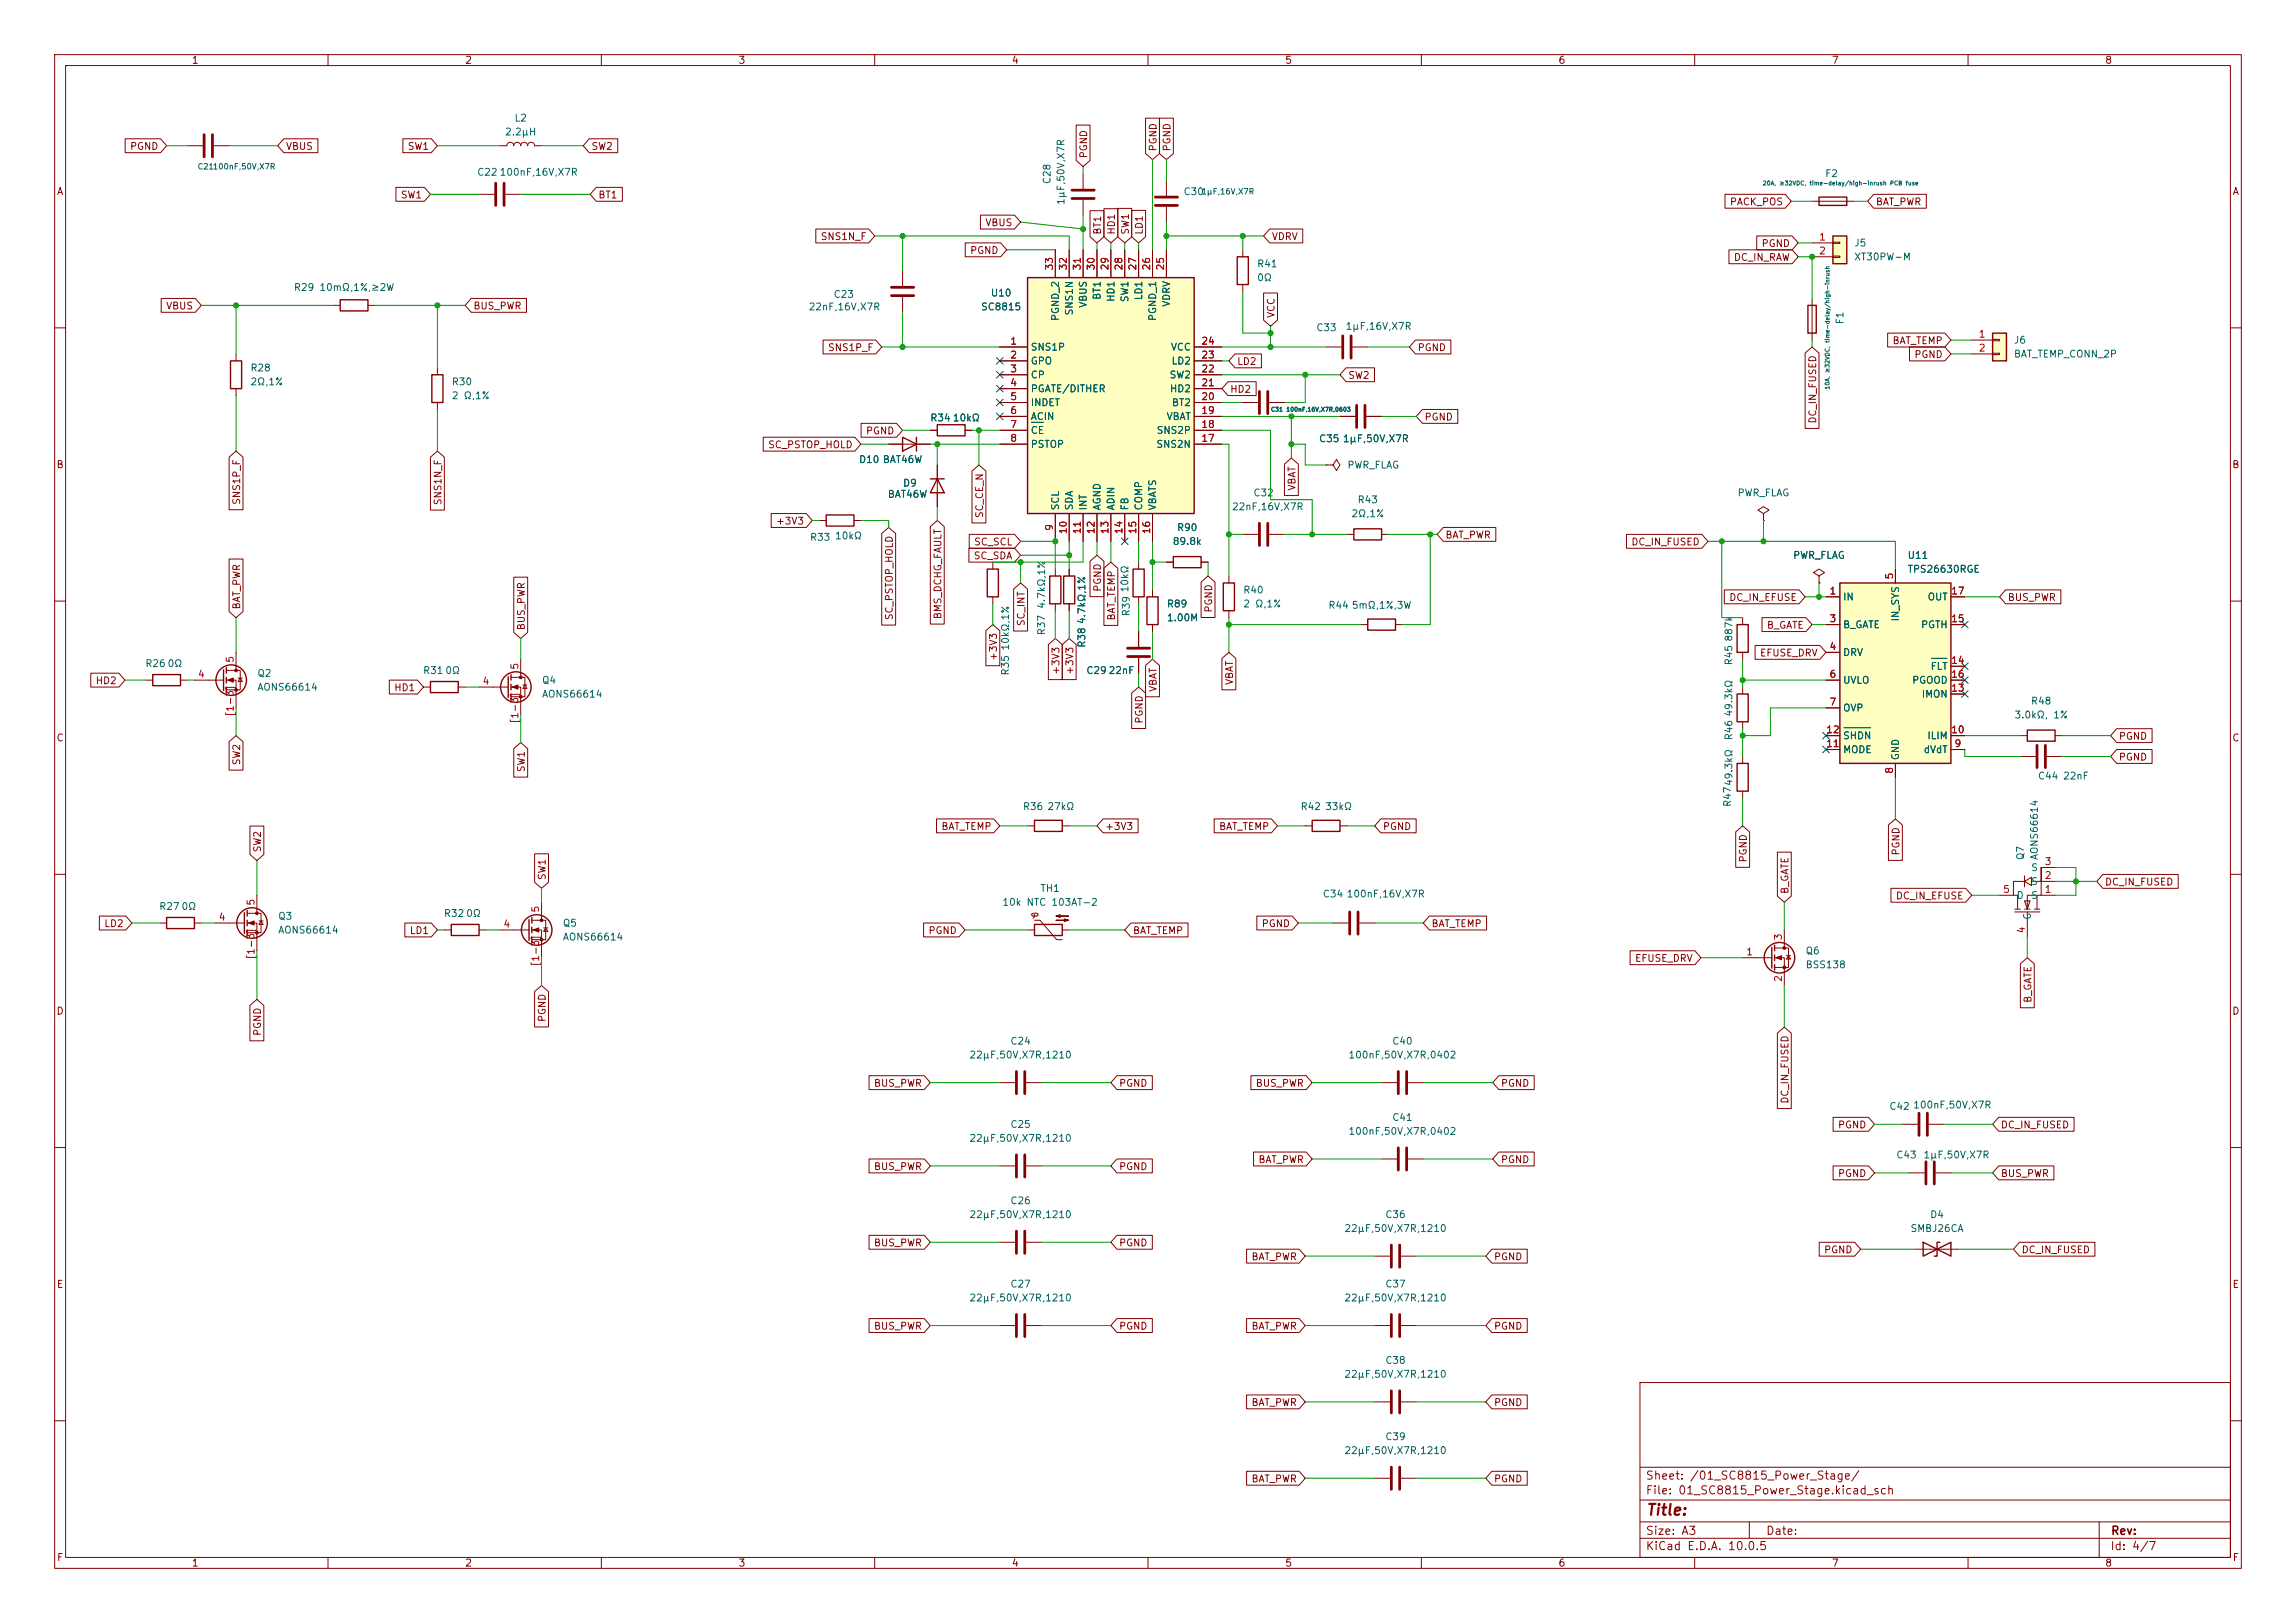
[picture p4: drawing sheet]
<svg xmlns="http://www.w3.org/2000/svg" width="420mm" height="297mm" viewBox="0 0 420 297" stroke-linecap="round" stroke-linejoin="round" font-family="sans-serif">
<defs><g id="words">
<text font-size="2" fill="#840000" x="301" y="277.8">Title:</text>
<g font-size="1.5" fill="#840000">
<text x="300.9" y="273.8">File: 01_SC8815_Power_Stage.kicad_sch</text>
<text x="300.9" y="271.1">Sheet: /01_SC8815_Power_Stage/</text>
<text x="300.9" y="281.2">Size: A3</text>
<text x="322.9" y="281.2">Date:</text>
<text x="386" y="281.2">Rev:</text>
<text x="300.9" y="284">KiCad E.D.A. 10.0.5</text>
<text x="385.9" y="284">Id: 4/7</text>
</g>
<g font-size="1.3" fill="#840000">
<text x="35" y="12">1</text>
<text x="85" y="12">2</text>
<text x="135" y="12">3</text>
<text x="185" y="12">4</text>
<text x="235" y="12">5</text>
<text x="285" y="12">6</text>
<text x="335" y="12">7</text>
<text x="385" y="12">8</text>
<text x="23.7" y="27.7">PGND</text>
<text x="52.2" y="27.7">VBUS</text>
<text x="74.5" y="27.7">SW1</text>
<text x="108.1" y="27.7">SW2</text>
<text x="199.2" y="29.1" transform="rotate(-90 199.2 29.1)">PGND</text>
<text x="211.9" y="27.8" transform="rotate(-90 211.9 27.8)">PGND</text>
<text x="214.4" y="27.8" transform="rotate(-90 214.4 27.8)">PGND</text>
<text x="10.3" y="36">A</text>
<text x="408.3" y="36">A</text>
<text x="73.2" y="36.6">SW1</text>
<text x="109.4" y="36.6">BT1</text>
<text x="180.1" y="41.7">VBUS</text>
<text x="316.3" y="37.9">PACK_POS</text>
<text x="343" y="37.9">BAT_PWR</text>
<text x="150" y="44.2">SNS1N_F</text>
<text x="177.4" y="46.8">PGND</text>
<text x="201.7" y="43" transform="rotate(-90 201.7 43)">BT1</text>
<text x="204.3" y="43" transform="rotate(-90 204.3 43)">HD1</text>
<text x="206.8" y="43" transform="rotate(-90 206.8 43)">SW1</text>
<text x="209.3" y="43" transform="rotate(-90 209.3 43)">LD1</text>
<text x="232.5" y="44.2">VDRV</text>
<text x="322.1" y="45.5">PGND</text>
<text x="317.1" y="48">DC_IN_RAW</text>
<text x="30.3" y="56.9">VBUS</text>
<text x="86.5" y="56.9">BUS_PWR</text>
<text x="233.5" y="58.3" transform="rotate(-90 233.5 58.3)">VCC</text>
<text x="151.3" y="64.6">SNS1P_F</text>
<text x="259.2" y="64.6">PGND</text>
<text x="346.1" y="63.3">BAT_TEMP</text>
<text x="350.1" y="65.8">PGND</text>
<text x="226.2" y="67.1">LD2</text>
<text x="246.5" y="69.6">SW2</text>
<text x="224.9" y="72.2">HD2</text>
<text x="260.5" y="77.3">PGND</text>
<text x="332.5" y="77.6" transform="rotate(-90 332.5 77.6)">DC_IN_FUSED</text>
<text x="140.4" y="82.3">SC_PSTOP_HOLD</text>
<text x="158.3" y="79.8">PGND</text>
<text x="10.2" y="86">B</text>
<text x="237.3" y="89.9" transform="rotate(-90 237.3 89.9)">VBAT</text>
<text x="408.2" y="86">B</text>
<text x="44.2" y="92.5" transform="rotate(-90 44.2 92.5)">SNS1P_F</text>
<text x="81.1" y="92.6" transform="rotate(-90 81.1 92.6)">SNS1N_F</text>
<text x="180.1" y="94.9" transform="rotate(-90 180.1 94.9)">SC_CE_N</text>
<text x="141.9" y="96.3">+3V3</text>
<text x="178.1" y="100.1">SC_SCL</text>
<text x="264.3" y="98.8">BAT_PWR</text>
<text x="298.3" y="100.1">DC_IN_FUSED</text>
<text x="178" y="102.7">SC_SDA</text>
<text x="44.2" y="111.6" transform="rotate(-90 44.2 111.6)">BAT_PWR</text>
<text x="163.6" y="113.6" transform="rotate(-90 163.6 113.6)">SC_PSTOP_HOLD</text>
<text x="172.5" y="113.4" transform="rotate(-90 172.5 113.4)">BMS_DCHG_FAULT</text>
<text x="201.7" y="108.4" transform="rotate(-90 201.7 108.4)">PGND</text>
<text x="204.3" y="113.7" transform="rotate(-90 204.3 113.7)">BAT_TEMP</text>
<text x="222" y="112.2" transform="rotate(-90 222 112.2)">PGND</text>
<text x="316.2" y="110.3">DC_IN_EFUSE</text>
<text x="367.2" y="110.3">BUS_PWR</text>
<text x="96.3" y="115.4" transform="rotate(-90 96.3 115.4)">BUS_PWR</text>
<text x="187.7" y="114.7" transform="rotate(-90 187.7 114.7)">SC_INT</text>
<text x="323.1" y="115.4">B_GATE</text>
<text x="17.4" y="125.5">HD2</text>
<text x="182.7" y="121" transform="rotate(-90 182.7 121)">+3V3</text>
<text x="194.1" y="123.6" transform="rotate(-90 194.1 123.6)">+3V3</text>
<text x="196.6" y="123.6" transform="rotate(-90 196.6 123.6)">+3V3</text>
<text x="225.8" y="125.5" transform="rotate(-90 225.8 125.5)">VBAT</text>
<text x="321.8" y="120.4">EFUSE_DRV</text>
<text x="72" y="126.8">HD1</text>
<text x="211.9" y="126.7" transform="rotate(-90 211.9 126.7)">VBAT</text>
<text x="10.2" y="136">C</text>
<text x="209.3" y="132.5" transform="rotate(-90 209.3 132.5)">PGND</text>
<text x="387.5" y="135.7">PGND</text>
<text x="408.2" y="136">C</text>
<text x="44.2" y="140.1" transform="rotate(-90 44.2 140.1)">SW2</text>
<text x="96.3" y="141.4" transform="rotate(-90 96.3 141.4)">SW1</text>
<text x="387.5" y="139.5">PGND</text>
<text x="172.1" y="152.2">BAT_TEMP</text>
<text x="202.1" y="152.2">+3V3</text>
<text x="222.9" y="152.2">BAT_TEMP</text>
<text x="252.9" y="152.2">PGND</text>
<text x="48" y="156.1" transform="rotate(-90 48 156.1)">SW2</text>
<text x="100.1" y="161.2" transform="rotate(-90 100.1 161.2)">SW1</text>
<text x="319.8" y="157.9" transform="rotate(-90 319.8 157.9)">PGND</text>
<text x="347.8" y="156.7" transform="rotate(-90 347.8 156.7)">PGND</text>
<text x="327.4" y="163.7" transform="rotate(-90 327.4 163.7)">B_GATE</text>
<text x="346.7" y="164.9">DC_IN_EFUSE</text>
<text x="384.9" y="162.3">DC_IN_FUSED</text>
<text x="19" y="170">LD2</text>
<text x="74.8" y="171.2">LD1</text>
<text x="169.7" y="171.2">PGND</text>
<text x="207.1" y="171.2">BAT_TEMP</text>
<text x="230.7" y="170">PGND</text>
<text x="261.8" y="170">BAT_TEMP</text>
<text x="299" y="176.3">EFUSE_DRV</text>
<text x="10.2" y="186">D</text>
<text x="371.9" y="183.6" transform="rotate(-90 371.9 183.6)">B_GATE</text>
<text x="408.2" y="186">D</text>
<text x="48" y="189.7" transform="rotate(-90 48 189.7)">PGND</text>
<text x="100.1" y="187.1" transform="rotate(-90 100.1 187.1)">PGND</text>
<text x="159.8" y="199.2">BUS_PWR</text>
<text x="204.6" y="199.2">PGND</text>
<text x="229.6" y="199.2">BUS_PWR</text>
<text x="274.5" y="199.2">PGND</text>
<text x="327.4" y="202.1" transform="rotate(-90 327.4 202.1)">DC_IN_FUSED</text>
<text x="336.1" y="206.8">PGND</text>
<text x="365.9" y="206.8">DC_IN_FUSED</text>
<text x="159.8" y="214.4">BUS_PWR</text>
<text x="204.6" y="214.4">PGND</text>
<text x="230.1" y="213.1">BAT_PWR</text>
<text x="274.5" y="213.1">PGND</text>
<text x="336.1" y="215.7">PGND</text>
<text x="365.9" y="215.7">BUS_PWR</text>
<text x="159.8" y="228.4">BUS_PWR</text>
<text x="204.6" y="228.4">PGND</text>
<text x="228.8" y="230.9">BAT_PWR</text>
<text x="273.2" y="230.9">PGND</text>
<text x="333.6" y="229.7">PGND</text>
<text x="369.7" y="229.7">DC_IN_FUSED</text>
<text x="10.3" y="236">E</text>
<text x="408.3" y="236">E</text>
<text x="159.8" y="243.6">BUS_PWR</text>
<text x="204.6" y="243.6">PGND</text>
<text x="228.8" y="243.6">BAT_PWR</text>
<text x="273.2" y="243.6">PGND</text>
<text x="228.8" y="257.6">BAT_PWR</text>
<text x="273.2" y="257.6">PGND</text>
<text x="228.8" y="271.6">BAT_PWR</text>
<text x="273.2" y="271.6">PGND</text>
<text x="10.3" y="286">F</text>
<text x="35" y="287">1</text>
<text x="85" y="287">2</text>
<text x="135" y="287">3</text>
<text x="185" y="287">4</text>
<text x="235" y="287">5</text>
<text x="285" y="287">6</text>
<text x="335" y="287">7</text>
<text x="385" y="287">8</text>
<text x="408.3" y="286">F</text>
</g>
<g font-size="1.3" fill="#006464">
<text x="94" y="22.6">L2</text>
<text x="92.3" y="25.1">2.2µH</text>
<text x="87.2" y="32.5">C22100nF,16V,X7R</text>
<text x="192.5" y="33.8" transform="rotate(-90 192.5 33.8)">C28</text>
<text x="333.8" y="32.7">F2</text>
<text x="195" y="37.6" transform="rotate(-90 195 37.6)">1µF,50V,X7R</text>
<text x="216.4" y="36">C30</text>
<text x="339.1" y="45.4">J5</text>
<text x="339.1" y="48">XT30PW-M</text>
<text x="53.7" y="53.5">R29</text>
<text x="58.3" y="53.5">10mΩ,1%,≥2W</text>
<text x="229.9" y="49.2">R41</text>
<text x="229.9" y="51.8">0Ω</text>
<text x="147.8" y="57.1">22nF,16V,X7R</text>
<text x="152.4" y="54.8">C23</text>
<text x="179.3" y="57.1">SC8815</text>
<text x="181.1" y="54.6">U10</text>
<text x="194" y="58.9" transform="rotate(-90 194 58.9)">PGND_2</text>
<text x="196.5" y="57.8" transform="rotate(-90 196.5 57.8)">SNS1N</text>
<text x="199.1" y="56.4" transform="rotate(-90 199.1 56.4)">VBUS</text>
<text x="201.6" y="55" transform="rotate(-90 201.6 55)">BT1</text>
<text x="204.2" y="55.3" transform="rotate(-90 204.2 55.3)">HD1</text>
<text x="206.7" y="55.4" transform="rotate(-90 206.7 55.4)">SW1</text>
<text x="209.2" y="55" transform="rotate(-90 209.2 55)">LD1</text>
<text x="211.8" y="58.9" transform="rotate(-90 211.8 58.9)">PGND_1</text>
<text x="214.3" y="56.3" transform="rotate(-90 214.3 56.3)">VDRV</text>
<text x="337.5" y="59.5" transform="rotate(-90 337.5 59.5)">F1</text>
<text x="188.4" y="64.5">SNS1P</text>
<text x="214.1" y="64.5">VCC</text>
<text x="240.7" y="60.9">C33</text>
<text x="246" y="60.7">1µF,16V,X7R</text>
<text x="368.3" y="63.2">J6</text>
<text x="368.3" y="65.7">BAT_TEMP_CONN_2P</text>
<text x="45.7" y="68.3">R28</text>
<text x="45.7" y="70.8">2Ω,1%</text>
<text x="82.5" y="70.8">R30</text>
<text x="188.4" y="67">GPO</text>
<text x="188.4" y="69.5">CP</text>
<text x="213.8" y="69.5">SW2</text>
<text x="214.2" y="67">LD2</text>
<text x="82.5" y="73.4">2 Ω,1%</text>
<text x="170.1" y="77.4">R34</text>
<text x="174.2" y="77.4">10kΩ</text>
<text x="188.4" y="72.1">PGATE/DITHER</text>
<text x="188.4" y="74.6">INDET</text>
<text x="188.4" y="77.2">ACIN</text>
<text x="213.3" y="77.2">VBAT</text>
<text x="213.9" y="72.1">HD2</text>
<text x="214.3" y="74.6">BT2</text>
<text x="188.4" y="79.7">CE</text>
<text x="188.4" y="82.2">PSTOP</text>
<text x="211.4" y="82.2">SNS2N</text>
<text x="211.5" y="79.7">SNS2P</text>
<text x="241.2" y="81.2">C35</text>
<text x="245.5" y="81.2">1µF,50V,X7R</text>
<text x="157" y="85">D10 BAT46W</text>
<text x="165.1" y="89.4">D9</text>
<text x="246.4" y="86.1">PWR_FLAG</text>
<text x="162.3" y="91.4">BAT46W</text>
<text x="194" y="93.5" transform="rotate(-90 194 93.5)">SCL</text>
<text x="196.5" y="93.5" transform="rotate(-90 196.5 93.5)">SDA</text>
<text x="199.1" y="93.5" transform="rotate(-90 199.1 93.5)">INT</text>
<text x="201.6" y="93.5" transform="rotate(-90 201.6 93.5)">AGND</text>
<text x="204.2" y="93.5" transform="rotate(-90 204.2 93.5)">ADIN</text>
<text x="206.7" y="93.5" transform="rotate(-90 206.7 93.5)">FB</text>
<text x="209.2" y="93.5" transform="rotate(-90 209.2 93.5)">COMP</text>
<text x="211.8" y="93.5" transform="rotate(-90 211.8 93.5)">VBATS</text>
<text x="225.2" y="93.7">22nF,16V,X7R</text>
<text x="229.2" y="91.1">C32</text>
<text x="247.1" y="94.9">2Ω,1%</text>
<text x="248.2" y="92.4">R43</text>
<text x="317.7" y="91.1">PWR_FLAG</text>
<text x="148.1" y="99.3">R33</text>
<text x="152.6" y="99">10kΩ</text>
<text x="214.4" y="100">89.8k</text>
<text x="215.2" y="97.5">R90</text>
<text x="327.9" y="102.6">PWR_FLAG</text>
<text x="348.8" y="102.6">U11</text>
<text x="348.8" y="105.1">TPS26630RGE</text>
<text x="191.5" y="111.5" transform="rotate(-90 191.5 111.5)">4.7kΩ,1%</text>
<text x="206.7" y="108.5" transform="rotate(-90 206.7 108.5)">10kΩ</text>
<text x="207" y="112.9" transform="rotate(-90 207 112.9)">R39</text>
<text x="213.3" y="111.5">R89</text>
<text x="213.3" y="114">1.00M</text>
<text x="227.3" y="108.9">R40</text>
<text x="227.3" y="111.5">2 Ω,1%</text>
<text x="242.9" y="111.7">R44</text>
<text x="247.2" y="111.7">5mΩ,1%,3W</text>
<text x="337" y="110.2">IN</text>
<text x="347.7" y="113.8" transform="rotate(-90 347.7 113.8)">IN_SYS</text>
<text x="352.5" y="110.2">OUT</text>
<text x="184.9" y="119.1" transform="rotate(-90 184.9 119.1)">10kΩ,1%</text>
<text x="191.5" y="116.3" transform="rotate(-90 191.5 116.3)">R37</text>
<text x="198.8" y="118.6" transform="rotate(-90 198.8 118.6)">R38</text>
<text x="198.8" y="114.3" transform="rotate(-90 198.8 114.3)">4.7kΩ,1%</text>
<text x="317.2" y="117.5" transform="rotate(-90 317.2 117.5)">887k</text>
<text x="337" y="115.3">B_GATE</text>
<text x="351.3" y="115.3">PGTH</text>
<text x="26.5" y="122.4">R260Ω</text>
<text x="47" y="124.2">Q2</text>
<text x="77.3" y="123.6">R310Ω</text>
<text x="99" y="125.4">Q4</text>
<text x="184.9" y="123.7" transform="rotate(-90 184.9 123.7)">R35</text>
<text x="198.6" y="123.6">C2922nF</text>
<text x="317.2" y="121.9" transform="rotate(-90 317.2 121.9)">R45</text>
<text x="337" y="120.3">DRV</text>
<text x="337" y="125.4">UVLO</text>
<text x="349.7" y="125.4">PGOOD</text>
<text x="353.1" y="122.9">FLT</text>
<text x="47" y="126.7">AONS66614</text>
<text x="99" y="128">AONS66614</text>
<text x="317.2" y="131.2" transform="rotate(-90 317.2 131.2)">49.3kΩ</text>
<text x="337" y="130.5">OVP</text>
<text x="351.4" y="128">IMON</text>
<text x="368.4" y="131.8">3.0kΩ, 1%</text>
<text x="371.4" y="129.2">R48</text>
<text x="317.2" y="135.6" transform="rotate(-90 317.2 135.6)">R46</text>
<text x="337" y="135.6">SHDN</text>
<text x="352.4" y="135.6">ILIM</text>
<text x="337" y="138.1">MODE</text>
<text x="347.7" y="139.2" transform="rotate(-90 347.7 139.2)">GND</text>
<text x="351.8" y="138.1">dVdT</text>
<text x="372.7" y="142.9">C44</text>
<text x="377.3" y="142.9">22nF</text>
<text x="187" y="148.5">R36</text>
<text x="191.5" y="148.5">27kΩ</text>
<text x="237.8" y="148.5">R42</text>
<text x="242.3" y="148.5">33kΩ</text>
<text x="316.9" y="147.8" transform="rotate(-90 316.9 147.8)">R4749.3kΩ</text>
<text x="370.5" y="157.5" transform="rotate(-90 370.5 157.5)">Q7</text>
<text x="371.4" y="159.7">S</text>
<text x="373.1" y="157.5" transform="rotate(-90 373.1 157.5)">AONS66614</text>
<text x="29" y="166.8">R270Ω</text>
<text x="183.3" y="166.1">10k NTC 103AT-2</text>
<text x="190.2" y="163.5">TH1</text>
<text x="241.9" y="164.5">C34</text>
<text x="246.2" y="164.5">100nF,16V,X7R</text>
<text x="368.8" y="164.8">D</text>
<text x="371.4" y="164.8">S</text>
<text x="371.4" y="162.3">S</text>
<text x="50.8" y="168.6">Q3</text>
<text x="50.8" y="171.1">AONS66614</text>
<text x="81.1" y="168.1">R320Ω</text>
<text x="102.9" y="169.9">Q5</text>
<text x="102.9" y="172.4">AONS66614</text>
<text x="371.8" y="168.4" transform="rotate(-90 371.8 168.4)">G</text>
<text x="330.2" y="175">Q6</text>
<text x="330.2" y="177.5">BSS138</text>
<text x="184.7" y="191.5">C24</text>
<text x="254.6" y="191.5">C40</text>
<text x="177.2" y="194">22µF,50V,X7R,1210</text>
<text x="246.6" y="194">100nF,50V,X7R,0402</text>
<text x="345.5" y="203.4">C42</text>
<text x="349.9" y="203.1">100nF,50V,X7R</text>
<text x="177.2" y="209.2">22µF,50V,X7R,1210</text>
<text x="184.7" y="206.7">C25</text>
<text x="246.6" y="208">100nF,50V,X7R,0402</text>
<text x="254.6" y="205.4">C41</text>
<text x="346.8" y="212.3">C43</text>
<text x="351.7" y="212.3">1µF,50V,X7R</text>
<text x="184.7" y="220.7">C26</text>
<text x="177.2" y="223.2">22µF,50V,X7R,1210</text>
<text x="245.8" y="225.8">22µF,50V,X7R,1210</text>
<text x="253.3" y="223.2">C36</text>
<text x="349.4" y="225.8">SMBJ26CA</text>
<text x="353" y="223.2">D4</text>
<text x="177.2" y="238.5">22µF,50V,X7R,1210</text>
<text x="184.7" y="235.9">C27</text>
<text x="245.8" y="238.5">22µF,50V,X7R,1210</text>
<text x="253.3" y="235.9">C37</text>
<text x="253.3" y="249.9">C38</text>
<text x="245.8" y="252.4">22µF,50V,X7R,1210</text>
<text x="253.3" y="263.9">C39</text>
<text x="245.8" y="266.4">22µF,50V,X7R,1210</text>
</g>
<g font-size="1.3" fill="#a90000">
<text x="332.6" y="44.3">1</text>
<text x="332.6" y="46.9">2</text>
<text x="192.9" y="49.6" transform="rotate(-90 192.9 49.6)">33</text>
<text x="195.4" y="49.6" transform="rotate(-90 195.4 49.6)">32</text>
<text x="198" y="49.6" transform="rotate(-90 198 49.6)">31</text>
<text x="200.5" y="49.6" transform="rotate(-90 200.5 49.6)">30</text>
<text x="203.1" y="49.6" transform="rotate(-90 203.1 49.6)">29</text>
<text x="205.6" y="49.6" transform="rotate(-90 205.6 49.6)">28</text>
<text x="208.1" y="49.6" transform="rotate(-90 208.1 49.6)">27</text>
<text x="210.7" y="49.6" transform="rotate(-90 210.7 49.6)">26</text>
<text x="213.2" y="49.6" transform="rotate(-90 213.2 49.6)">25</text>
<text x="184.7" y="63.4">1</text>
<text x="184.7" y="65.9">2</text>
<text x="219.6" y="65.9">23</text>
<text x="219.6" y="63.4">24</text>
<text x="361.9" y="62.1">1</text>
<text x="361.9" y="64.6">2</text>
<text x="184.7" y="68.4">3</text>
<text x="184.7" y="71">4</text>
<text x="219.6" y="71">21</text>
<text x="219.6" y="68.4">22</text>
<text x="184.7" y="73.5">5</text>
<text x="184.7" y="76.1">6</text>
<text x="219.6" y="76.1">19</text>
<text x="219.6" y="73.5">20</text>
<text x="184.7" y="78.6">7</text>
<text x="184.7" y="81.1">8</text>
<text x="219.6" y="81.1">17</text>
<text x="219.6" y="78.6">18</text>
<text x="192.9" y="97.3" transform="rotate(-90 192.9 97.3)">9</text>
<text x="195.4" y="97.9" transform="rotate(-90 195.4 97.9)">10</text>
<text x="198" y="97.9" transform="rotate(-90 198 97.9)">11</text>
<text x="200.5" y="97.9" transform="rotate(-90 200.5 97.9)">12</text>
<text x="203.1" y="97.9" transform="rotate(-90 203.1 97.9)">13</text>
<text x="205.6" y="97.9" transform="rotate(-90 205.6 97.9)">14</text>
<text x="208.1" y="97.9" transform="rotate(-90 208.1 97.9)">15</text>
<text x="210.7" y="97.9" transform="rotate(-90 210.7 97.9)">16</text>
<text x="346.6" y="106.1" transform="rotate(-90 346.6 106.1)">5</text>
<text x="334.5" y="109.1">1</text>
<text x="356.8" y="109.1">17</text>
<text x="334.5" y="114.2">3</text>
<text x="334.5" y="119.2">4</text>
<text x="356.8" y="114.2">15</text>
<text x="36.1" y="124.3">4</text>
<text x="43" y="121.4" transform="rotate(-90 43 121.4)">5</text>
<text x="88.2" y="125.6">4</text>
<text x="95.1" y="122.7" transform="rotate(-90 95.1 122.7)">5</text>
<text x="334.5" y="124.3">6</text>
<text x="356.8" y="121.8">14</text>
<text x="356.8" y="124.3">16</text>
<text x="43" y="131.2" transform="rotate(-90 43 131.2)">[1-3]</text>
<text x="334.5" y="129.4">7</text>
<text x="356.8" y="126.9">13</text>
<text x="95.1" y="132.5" transform="rotate(-90 95.1 132.5)">[1-3]</text>
<text x="333.9" y="137">11</text>
<text x="333.9" y="134.5">12</text>
<text x="356.8" y="134.5">10</text>
<text x="357.4" y="137">9</text>
<text x="346.6" y="141.7" transform="rotate(-90 346.6 141.7)">8</text>
<text x="373.9" y="161.2">2</text>
<text x="373.9" y="158.6">3</text>
<text x="46.9" y="165.8" transform="rotate(-90 46.9 165.8)">5</text>
<text x="98.9" y="167.1" transform="rotate(-90 98.9 167.1)">5</text>
<text x="366.3" y="163.7">5</text>
<text x="373.9" y="163.7">1</text>
<text x="39.9" y="168.8">4</text>
<text x="92" y="170">4</text>
<text x="326.3" y="172.2" transform="rotate(-90 326.3 172.2)">3</text>
<text x="370.7" y="170.9" transform="rotate(-90 370.7 170.9)">4</text>
<text x="46.9" y="175.7" transform="rotate(-90 46.9 175.7)">[1-3]</text>
<text x="98.9" y="177" transform="rotate(-90 98.9 177)">[1-3]</text>
<text x="319.3" y="175.1">1</text>
<text x="326.3" y="179.8" transform="rotate(-90 326.3 179.8)">2</text>
</g>
<g font-size="1" fill="#006464">
<text x="36.1" y="31.2">C21100nF,50V,X7R</text>
<text x="219.7" y="35.8">1µF,16V,X7R</text>
</g>
<g font-size=".8" fill="#006464">
<text x="322.4" y="34.1">20A, ≥32VDC, time-delay/high-inrush PCB fuse</text>
<text x="334.8" y="71.4" transform="rotate(-90 334.8 71.4)">10A, ≥32VDC, time-delay/high-inrush</text>
<text x="232.4" y="75.5">C31</text>
<text x="235.2" y="75.5">100nF,16V,X7R,0603</text>
</g>
</g></defs>
<g fill="none" stroke="#840000" stroke-width=".18">
<path d="M10 10h400v277h-400zM12 12h396v273h-396zM60 10v2M110 10v2M160 10v2M210 10v2M260 10v2M310 10v2M360 10v2M10 60h2M408 60h2M10 110h2"/>
<path d="M408 110h2M10 160h2M408 160h2M10 210h2M408 210h2M300 253h108v32h-108zM10 260h2M300 278.5h108M300 274.5h108M300 268.5h108M320 278.5v3M384 278.5v6.5"/>
<path d="M408 260h2M60 285v2M110 285v2M160 285v2M210 285v2M260 285v2M300 281.5h108M310 285v2M360 285v2"/>
</g>
<path d="M188 50.8h30.4v43.2h-30.4z" fill="#ffffc2"/>
<g fill="none" stroke="#840000" stroke-width=".25">
<path d="M188 50.8h30.4v43.2h-30.4zM226.3 47h2v5.1h-2zM171.4 77.7h5.1v2.1h-5.1zM151.1 94.2h5.1v2.1h-5.1zM165.1 80l2.5 1.3-2.5 1.3zM167.6 80v2.6M170.2 87.6h2.5M171.4 87.6l1.3 2.6h-2.5zM247.6 96.8h5.1v2h-5.1zM180.6 104.1h2v5.1h-2zM192 105.4h2.1v5.1h-2.1zM194.6 105.4h2v5.1h-2z"/>
<path d="M207.3 104.1h2v5.1h-2zM214.6 101.9h5.1v2h-5.1zM223.8 106.7h2v5.1h-2zM317.8 114.3h2v5.1h-2zM27.9 123.4h5.1v2.1h-5.1zM40.9 122.6v3.8M41.4 122.2v1M41.4 124v1M41.4 125.7v1M78.7 124.7h5.1v2h-5.1zM93 123.8v3.8M93.5 123.4v1.1"/>
<path d="M93.5 125.2v1M93.5 127v1M317.8 139.7h2v5.1h-2zM317.8 127h2v5.1h-2zM189.2 150.1h5.1v2h-5.1zM240 150.1h5.1v2h-5.1zM30.5 167.9h5.1v2h-5.1zM44.7 167v3.8M45.2 166.6v1M45.2 168.4v1M45.2 170.2v1M82.5 169.2h5.1v2h-5.1z"/>
<path d="M96.8 168.3v3.8M97.3 167.9v1M97.3 169.7v1M97.3 171.5v1M189.2 169.2h5.1v2h-5.1zM324.1 173.4v3.8M324.6 173v1M324.6 174.8v1M324.6 176.5v1M351.8 227.3v2.6l5.1-2.6v2.6zM354.8 227.3h-.5v2.6h-.5"/>
<circle cx="42.3" cy="124.5" r="2.79"/>
<circle cx="94.4" cy="125.7" r="2.79"/>
<circle cx="46.1" cy="168.9" r="2.79"/>
<circle cx="98.2" cy="170.2" r="2.79"/>
<circle cx="325.5" cy="175.3" r="2.79"/>
</g>
<g fill="none" stroke="#840000" stroke-width=".18">
<path d="M198.1 31.8v2.7M198.1 36.6v2.8M213.4 33v2.8M213.4 37.8v2.8M165.1 49.5v2.8M165.1 54.4v2.8M193 45.7v5.1M195.6 45.7v5.1M198.1 45.7v5.1M200.7 45.7v5.1M203.2 45.7v5.1M205.7 45.7v5.1"/>
<path d="M208.3 45.7v5.1M210.8 45.7v5.1M213.4 45.7v5.1M227.3 45.7v1.3M227.3 52.1v1.2M170.2 78.7h1.2M176.5 78.7h1.3M182.9 63.5h5.1M182.9 66h5.1M182.9 68.6h5.1M182.9 71.1h5.1M182.9 73.7h5.1"/>
<path d="M182.9 76.2h5.1M182.9 78.7h5.1M218.4 63.5h5.1M218.4 66h5.1M218.4 68.6h5.1M218.4 71.1h5.1M218.4 73.7h5.1M218.4 76.2h5.1M218.4 78.7h5.1M227.3 73.7h2.8M232.2 73.7h2.7M242.6 63.5h2.8"/>
<path d="M245.1 76.2h2.8M247.4 63.5h2.8M249.9 76.2h2.8M149.9 95.3h1.2M156.2 95.3h1.3M162.6 81.3h7.6M171.4 85.1v7.6M182.9 81.3h5.1M193 94v5.1M195.6 94v5.1M198.1 94v5.1M200.7 94v5.1"/>
<path d="M203.2 94v5.1M205.7 94v5.1M208.3 94v5.1M210.8 94v5.1M218.4 81.3h5.1M242.6 85.1h1.2l.7-1 .6 1-.6 1-.7-1M242.6 85.1h.1M246.4 97.8h1.2M252.7 97.8h1.3M43.2 119.4v3.3M181.6 102.9v1.2M181.6 109.2v1.3"/>
<path d="M193 104.1v1.3M193 110.5v1.3M195.6 104.1v1.3M195.6 110.5v1.3M208.3 102.9v1.2M208.3 109.2v1.3M208.3 115.6v2.8M213.4 102.9h1.2M219.7 102.9h1.3M224.8 105.4v1.3M224.8 111.8v1.2M318.8 113v1.3"/>
<path d="M318.8 119.4v1.3M332.7 105.4l1.1-.6-1.1-.7-1 .7 1 .6v1.3M332.7 106.7h.1M26.7 124.5h1.2M33 124.5h1.3M35.6 124.5h5.3M41.4 122.7h2.5v3.5h-2.5M41.4 124.5h1.8v5M43.6 124.1h.7M43.9 124.1l.4 .6h-.7zM77.5 125.7h1.2M83.8 125.7h1.3"/>
<path d="M87.6 125.7h5.4M93.5 124h2.5v3.5h-2.5M93.5 125.7h1.7v5.1M95.2 120.7v3.3M95.6 125.3h.8M96 125.3l.4 .7h-.8zM208.3 120.4v2.8M318.8 125.7v1.3M318.8 132.1v1.3M318.8 138.4v1.3M369.6 138.4h2.8M374.4 138.4h2.8"/>
<path d="M188 151.1h1.2M194.3 151.1h1.3M238.8 151.1h1.2M245.1 151.1h1.3M318.8 144.8v1.3M29.2 168.9h1.3M35.6 168.9h1.2M39.4 168.9h5.3M45.2 167.1h2.6v3.6h-2.6M45.2 168.9h1.8v5.1M47 163.8v3.3M47.4 168.5h.7"/>
<path d="M47.8 168.5l.3 .7h-.7zM81.3 170.2h1.2M87.6 170.2h1.3M91.4 170.2h5.4M97.3 168.4h2.5v3.6h-2.5M97.3 170.2h1.8v5.1M99.1 165.1v3.3M99.4 169.8h.8M99.8 169.8l.4 .6h-.8zM188 170.2h1.2M189.2 168.4h1l3.1 3.6h1M189.4 167l.4 .2v.3l-.1 .1h-.8l-.2-.2 .1-.2h.3l.1 .2v.4l-.2 .2"/>
<path d="M194.3 170.2h1.3M318.8 175.3h5.3M324.6 173.5h2.6v3.5h-2.6M324.6 175.3h1.8v5M326.4 170.2v3.3M326.8 174.9h.7M327.2 174.9l.3 .6h-.7zM182.9 198.1h2.8M187.7 198.1h2.8M182.9 213.4h2.8M187.7 213.4h2.8M349.2 214.6h2.8"/>
<path d="M354.1 214.6h2.8M350.5 228.6h7.6"/>
</g>
<path d="M188.7 77.3h2.2" fill="none" stroke="#006464" stroke-width=".18"/>
<g fill="none" stroke="#840000" stroke-width=".51">
<path d="M196.1 34.8h4.1M196.1 36.3h4.1M211.3 36.1h4.1M211.3 37.6h4.1M163.1 54.1h4M163.1 52.6h4M230.4 71.6v4.1M231.9 71.6v4.1M245.6 61.5v4M247.1 61.5v4M248.2 74.2v4M249.7 74.2v4"/>
<path d="M206.2 118.6h4.1M206.2 120.1h4.1M372.6 136.4v4.1M374.1 136.4v4.1M185.9 196.1v4.1M187.5 196.1v4.1M185.9 211.3v4.1M187.5 211.3v4.1M352.3 212.6v4.1M353.8 212.6v4.1"/>
</g>
<g fill="#840000" stroke="#840000" stroke-width=".18">
<path d="M97.5 170.2l1.1-.4v.8z"/>
<path d="M193.2 167.6l.7-.2v.5l-.7-.3h2.3z"/>
<path d="M193.2 168.4h2.3l-.8 .3v-.6l.8 .3z"/>
<path d="M324.9 175.3l1-.4v.7z"/>
<path d="M45.5 168.9l1-.4v.8z"/>
<path d="M41.7 124.5l1-.4v.7z"/>
<path d="M93.7 125.7l1-.4v.8z"/>
<circle cx="99.1" cy="168.4" r=".25"/>
<circle cx="99.1" cy="172" r=".25"/>
<circle cx="326.4" cy="173.5" r=".25"/>
<circle cx="326.4" cy="177" r=".25"/>
<circle cx="47" cy="167.1" r=".25"/>
<circle cx="47" cy="170.7" r=".25"/>
<circle cx="43.2" cy="122.7" r=".25"/>
<circle cx="43.2" cy="126.2" r=".25"/>
<circle cx="95.2" cy="124" r=".25"/>
<circle cx="95.2" cy="127.5" r=".25"/>
</g>
<path d="M336.5 106.7h20.4v33h-20.4z" fill="#ffffc2"/>
<path d="M62.2 54.9h5.1v2h-5.1zM209.8 109.2h2v5.1h-2zM336.5 106.7h20.4v33h-20.4z" fill="none" stroke="#840000" stroke-width=".25"/>
<g fill="none" stroke="#840000" stroke-width=".18">
<path d="M61 55.9h1.2M67.3 55.9h1.3M210.8 108v1.2M210.8 114.3v1.3M334 109.2h2.5M334 114.3h2.5M334 119.4h2.5M346.7 104.1v2.6M356.9 109.2h2.5M356.9 114.3h2.5M334 124.5h2.5M334 129.5h2.5"/>
<path d="M334 137.2h2.5M334 134.6h2.5M346.7 139.7v2.5M356.9 124.5h2.5M356.9 137.2h2.5M356.9 134.6h2.5M356.9 127h2.5M356.9 121.9h2.5"/>
</g>
<path d="M337.3 133.2h4.9M353.3 120.5h2.8" fill="none" stroke="#006464" stroke-width=".18"/>
<g fill="#ffffc2">
<path d="M370.3 164.8h1l-.5 1.6z"/>
<path d="M370.3 161.3l1.3-.8v1.5z"/>
</g>
<g fill="none" stroke="#840000" stroke-width=".18">
<path d="M34.3 26.7h2.8M39.1 26.7h2.8M80 67.3v1.3M80 73.7v1.2M322.6 94l1-.7-1-.6-1 .6 1 .7v1.3M322.6 95.3h.1M369.6 134.6h1.2M375.9 134.6h1.3M373.4 158.8h2.5M243.8 168.9h2.8M248.7 168.9h2.8M365.8 163.8h2.5"/>
<path d="M368.5 166.9h4.6M368.5 166.4h1.1M370.3 161.3h-2v2.5h.8v2.6M370.3 164.8h1l-.5 1.6zM370.3 161.3l1.3-.8v1.5zM370.3 160.3v2M370.3 166.4h1M370.8 166.9v4.6M371.6 161.3h1.8v-2.5v5h-2.6v2.6M372.1 166.4h1M372.6 163.8v2.6M373.4 163.8h2.5"/>
<path d="M373.4 161.3h2.5M252.7 198.1h2.8M257.6 198.1h2.7M252.7 212.1h2.8M257.6 212.1h2.7M251.5 229.9h2.8M256.3 229.9h2.8M182.9 242.6h2.8M187.7 242.6h2.8M251.5 242.6h2.8M251.5 256.5h2.8M256.3 242.6h2.8"/>
<path d="M256.3 256.5h2.8M251.5 270.5h2.8M256.3 270.5h2.8"/>
</g>
<path d="M79 68.6h2v5.1h-2zM370.8 133.6h5.1v2h-5.1z" fill="none" stroke="#840000" stroke-width=".25"/>
<g fill="none" stroke="#840000" stroke-width=".51">
<path d="M37.3 24.6v4.1M38.9 24.6v4.1M246.9 166.9v4M248.4 166.9v4M255.8 196.1v4.1M257.3 196.1v4.1M255.8 210.1v4M257.3 210.1v4M254.5 227.8v4.1M256 227.8v4.1M185.9 240.5v4.1M187.5 240.5v4.1"/>
<path d="M254.5 240.5v4.1M254.5 254.5v4.1M256 240.5v4.1M256 254.5v4.1M254.5 268.5v4M256 268.5v4"/>
</g>
<path d="M335.3 43.2h2.5v5.1h-2.5z" fill="#ffffc2"/>
<path d="M332.7 36.1h5.1v1.5h-5.1zM335.3 43.2h2.5v5.1h-2.5z" fill="none" stroke="#840000" stroke-width=".25"/>
<path d="M331.5 36.8h7.6M331.5 44.5h3.8M331.5 47h3.8M335.3 44.3h1.2v.3h-1.2zM335.3 46.9h1.2v.2h-1.2z" fill="none" stroke="#840000" stroke-width=".18"/>
<path d="M364.5 61h2.5v5h-2.5z" fill="#ffffc2"/>
<path d="M330.7 55.9h1.5v5.1h-1.5zM42.2 66h2v5.1h-2zM364.5 61h2.5v5h-2.5zM250.2 113.3h5.1v2h-5.1z" fill="none" stroke="#840000" stroke-width=".25"/>
<g fill="none" stroke="#840000" stroke-width=".18">
<path d="M22.9 25.4h6.5l1.1 1.3-1.1 1.2h-6.5zM51.9 25.4h6.2v2.5h-6.2l-1.1-1.2zM72.4 34.3h5.2l1.1 1.3-1.1 1.2h-5.2zM73.7 25.4h5.2l1.1 1.3-1.1 1.2h-5.2zM87.6 35.6h2.8M91.4 26.7h1.3a.64 .64 0 0 1 .6-.7 .64 .64 0 0 1 .7 .7 .64 .64 0 0 1 .6-.7 .64 .64 0 0 1 .6 .7 .64 .64 0 0 1 .7-.7 .64 .64 0 0 1 .6 .7 .64 .64 0 0 1 .7-.7 .64 .64 0 0 1 .6 .7h1.3M92.5 35.6h2.7M107.8 25.4h5.2v2.5h-5.2l-1.1-1.2zM109.1 34.3h4.7v2.5h-4.7l-1.2-1.2zM179.3 39.4h6.3l1.1 1.2-1.1 1.3h-6.3zM196.8 22.9h2.6v6.5l-1.3 1.1-1.3-1.1zM199.4 38.6h2.5v4.7l-1.2 1.2-1.3-1.2z"/>
<path d="M201.9 38.2h2.6v5.1l-1.3 1.2-1.3-1.2zM204.5 38.1h2.5v5.2l-1.3 1.2-1.2-1.2zM207 38.5h2.6v4.8l-1.3 1.2-1.3-1.2zM209.5 21.6h2.6v6.5l-1.3 1.1-1.3-1.1zM212.1 21.6h2.5v6.5l-1.2 1.1-1.3-1.1zM315.5 35.6h11l1.2 1.2-1.2 1.3h-11zM342.7 35.6h9.7v2.5h-9.7l-1.1-1.3zM29.5 54.6h6.2l1.1 1.3-1.1 1.3h-6.2zM86.2 54.6h10.1v2.6h-10.1l-1.1-1.3zM149.2 41.9h9.7l1.1 1.3-1.1 1.3h-9.7zM176.6 44.4h6.4l1.1 1.3-1.1 1.3h-6.4zM193 45.7v5.1"/>
<path d="M195.6 45.7v5.1M198.1 45.7v5.1M200.7 45.7v5.1M203.2 45.7v5.1M205.7 45.7v5.1M208.3 45.7v5.1M210.8 45.7v5.1M213.4 45.7v5.1M231.1 53.6h2.6v5l-1.3 1.1-1.3-1.1zM232.3 41.9h6v2.6h-6l-1.2-1.3zM316.3 45.7h11.5l1.1 1.3-1.1 1.3h-11.5zM321.3 43.2h6.5l1.1 1.3-1.1 1.2h-6.5z"/>
<path d="M331.5 54.6v7.6M43.2 64.8v1.2M43.2 71.1v1.3M150.6 62.2h9.6l1.1 1.3-1.1 1.3h-9.6zM157.5 77.5h6.5l1.1 1.2-1.1 1.3h-6.5zM170.2 78.7h1.2M176.5 78.7h1.3M182.9 63.5h5.1M182.9 66h5.1M182.9 68.6h5.1M182.9 71.1h5.1M182.9 73.7h5.1"/>
<path d="M182.9 76.2h5.1M182.9 78.7h5.1M218.4 63.5h5.1M218.4 66h5.1M218.4 68.6h5.1M218.4 71.1h5.1M218.4 73.7h5.1M218.4 76.2h5.1M218.4 78.7h5.1M224.6 69.8h5.2v2.6h-5.2l-1.1-1.3zM225.9 64.8h4.8v2.5h-4.8l-1.1-1.3zM227.3 73.7h2.8"/>
<path d="M232.2 73.7h2.7M245.1 76.2h2.8M246.2 67.3h5.2v2.6h-5.2l-1.1-1.3zM249.9 76.2h2.8M258.9 62.2h6.5v2.6h-6.5l-1.1-1.3zM260.2 74.9h6.5v2.6h-6.5l-1.1-1.3zM330.2 64.6l1.3-1.1 1.2 1.1v13.8h-2.5zM345.3 61h10.5l1.1 1.2-1.1 1.3h-10.5zM349.3 63.5h6.5l1.1 1.3-1.1 1.2h-6.5zM360.7 62.2h3.8M360.7 64.8h3.8M364.5 62.1h1.3v.3h-1.3z"/>
<path d="M364.5 64.6h1.3v.3h-1.3zM41.9 83.7l1.3-1.1 1.3 1.1v9.6h-2.6zM78.7 83.7l1.3-1.1 1.3 1.1v9.6h-2.6zM139.6 80h16.8l1.1 1.3-1.1 1.3h-16.8zM141.1 94h6.4l1.1 1.3-1.1 1.2h-6.4zM161.3 97.6l1.3-1.1 1.2 1.1v16.8h-2.5zM162.6 81.3h2.5M167.6 81.3h2.6M170.2 96.4l1.2-1.1 1.3 1.1v17.8h-2.5zM171.4 85.1v2.5M171.4 90.2v2.5M177.3 97.8h8.3l1.1 1.3-1.1 1.2h-8.3z"/>
<path d="M177.8 86.2l1.3-1.1 1.2 1.1v9.5h-2.5zM182.9 81.3h5.1M193 94v5.1M195.6 94v5.1M198.1 94v5.1M200.7 94v5.1M203.2 94v5.1M205.7 94v5.1M208.3 94v5.1M210.8 94v5.1M218.4 81.3h5.1M227.3 97.8h2.8"/>
<path d="M232.2 97.8h2.7M234.9 84.9l1.3-1.1 1.3 1.1v5.8h-2.6zM264 96.5h9.6v2.6h-9.6l-1.1-1.3zM297.5 97.8h13.8l1.1 1.3-1.1 1.2h-13.8zM41.9 102.3h2.6v9.6l-1.3 1.1-1.3-1.1zM94 105.6h2.5v10.1l-1.3 1.1-1.2-1.1zM177.2 100.3h8.4l1.1 1.3-1.1 1.3h-8.4zM180.3 115.4l1.3-1.1 1.3 1.1v6.4h-2.6zM185.4 107.8l1.3-1.1 1.3 1.1v7.7h-2.6zM191.8 118l1.2-1.2 1.3 1.2v6.4h-2.5zM194.3 118l1.3-1.2 1.3 1.2v6.4h-2.6zM195.6 104.1v1.3"/>
<path d="M195.6 110.5v1.3M199.4 102.7l1.3-1.1 1.2 1.1v6.5h-2.5zM201.9 104l1.3-1.1 1.3 1.1v10.4h-2.6zM208.3 115.6v2.8M210.8 108v1.2M210.8 114.3v1.3M213.4 102.9h1.2M219.7 106.5l1.3-1.1 1.3 1.1v6.5h-2.6zM219.7 102.9h1.3M248.9 114.3h1.3M255.3 114.3h1.2M315.4 107.9h13.7l1.1 1.3-1.1 1.3h-13.7z"/>
<path d="M321 118.1h11.9l1.1 1.3-1.1 1.3h-11.9zM322.3 113h8.1l1.1 1.3-1.1 1.3h-8.1zM332.7 106.7h.1M334 114.3h2.5M334 109.2h2.5M334 119.4h2.5M346.7 104.1v2.6M356.9 114.3h2.5M356.9 109.2h2.5M366.9 107.9h10.1v2.6h-10.1l-1.1-1.3zM16.6 123.2h5.1l1.2 1.3-1.2 1.2h-5.1zM41.9 135.7l1.3-1.1 1.3 1.1v5.2h-2.6z"/>
<path d="M71.2 124.5h5.2l1.1 1.2-1.1 1.3h-5.2zM94 137l1.2-1.1 1.3 1.1v5.2h-2.5zM207 126.8l1.3-1.1 1.3 1.1v6.5h-2.6zM208.3 120.4v2.8M209.5 121.8l1.3-1.1 1.3 1.1v5.7h-2.6zM223.5 120.5l1.3-1.1 1.3 1.1v5.7h-2.6zM334 124.5h2.5M334 129.5h2.5M334 137.2h2.5M334 134.6h2.5M346.7 139.7v2.5M356.9 124.5h2.5"/>
<path d="M356.9 137.2h2.5M356.9 134.6h2.5M356.9 127h2.5M356.9 121.9h2.5M387.2 133.3h6.5v2.6h-6.5l-1.1-1.3zM387.2 137.2h6.5v2.5h-6.5l-1.1-1.3zM45.7 151.2h2.6v5.2l-1.3 1.1-1.3-1.1zM97.8 156.2h2.5v5.2l-1.2 1.2-1.3-1.2zM171.3 149.9h10.5l1.1 1.2-1.1 1.3h-10.5zM201.8 149.9h6.4v2.5h-6.4l-1.1-1.3zM222.1 149.9h10.5l1.1 1.2-1.1 1.3h-10.5zM252.6 149.9h6.4v2.5h-6.4l-1.1-1.3z"/>
<path d="M317.5 152.2l1.3-1.1 1.2 1.1v6.5h-2.5zM325.1 155.9h2.6v8.1l-1.3 1.1-1.3-1.1zM345.4 151l1.3-1.1 1.3 1.1v6.4h-2.6zM18.2 167.6h4.8l1.1 1.3-1.1 1.3h-4.8zM74.1 168.9h4.8l1.1 1.3-1.1 1.3h-4.8zM168.9 168.9h6.5l1.1 1.3-1.1 1.3h-6.5zM206.9 168.9h10.4v2.6h-10.4l-1.2-1.3zM229.9 167.6h6.5l1.1 1.3-1.1 1.3h-6.5zM261.5 167.6h10.4v2.6h-10.4l-1.2-1.3zM298.2 174h11.8l1.1 1.3-1.1 1.2h-11.8zM345.9 162.6h13.7l1.1 1.2-1.1 1.3h-13.7zM369.6 176.4l1.2-1.1 1.3 1.1v8h-2.5z"/>
<path d="M384.7 160h13.7v2.6h-13.7l-1.2-1.3zM45.7 184l1.3-1.1 1.3 1.1v6.5h-2.6zM97.8 181.5l1.3-1.2 1.2 1.2v6.4h-2.5zM159 196.8h10.1l1.1 1.3-1.1 1.3h-10.1zM204.3 196.8h6.5v2.6h-6.5l-1.1-1.3zM228.8 196.8h10.1l1.1 1.3-1.1 1.3h-10.1zM274.2 196.8h6.4v2.6h-6.4l-1.2-1.3zM325.1 189.1l1.3-1.1 1.3 1.1v13.8h-2.6zM159 212.1h10.1l1.1 1.3-1.1 1.2h-10.1zM204.3 212.1h6.5v2.5h-6.5l-1.1-1.2zM229.3 210.8h9.6l1.1 1.3-1.1 1.3h-9.6zM274.2 210.8h6.4v2.6h-6.4l-1.2-1.3z"/>
<path d="M335.3 213.4h6.5l1.1 1.2-1.1 1.3h-6.5zM335.3 204.5h6.5l1.1 1.2-1.1 1.3h-6.5zM348 205.7h2.8M352.8 205.7h2.8M365.6 213.4h10.1v2.5h-10.1l-1.1-1.3zM365.6 204.5h13.8v2.5h-13.8l-1.1-1.3zM159 226.1h10.1l1.1 1.2-1.1 1.3h-10.1zM182.9 227.3h2.8M187.7 227.3h2.8M204.3 226.1h6.5v2.5h-6.5l-1.1-1.3zM228 228.6h9.6l1.2 1.3-1.2 1.2h-9.6zM272.9 228.6h6.5v2.5h-6.5l-1.1-1.2z"/>
<path d="M332.8 227.3h6.4l1.2 1.3-1.2 1.3h-6.4zM369.4 227.3h13.8v2.6h-13.8l-1.1-1.3zM159 241.3h10.1l1.1 1.3-1.1 1.2h-10.1zM204.3 241.3h6.5v2.5h-6.5l-1.1-1.2zM228 255.3h9.6l1.2 1.2-1.2 1.3h-9.6zM228 241.3h9.6l1.2 1.3-1.2 1.2h-9.6zM272.9 241.3h6.5v2.5h-6.5l-1.1-1.2zM272.9 255.3h6.5v2.5h-6.5l-1.1-1.3zM228 269.2h9.6l1.2 1.3-1.2 1.3h-9.6zM272.9 269.2h6.5v2.6h-6.5l-1.1-1.3z"/>
</g>
<path d="M90.7 33.5v4.1M92.2 33.5v4.1M230.4 95.8v4M231.9 95.8v4M351 203.7v4.1M352.6 203.7v4.1M185.9 225.3v4.1M187.5 225.3v4.1" fill="none" stroke="#840000" stroke-width=".51"/>
<g fill="none" stroke="#009600" stroke-width=".18">
<path d="M30.5 26.7h3.8M41.9 26.7h8.9M78.7 35.6h8.9M80 26.7h11.4M95.2 35.6h12.7M99.1 26.7h7.6M198.1 30.5v1.3M198.1 39.4v6.3M210.8 29.2v16.5M213.4 29.2v3.8M327.7 36.8h3.8M339.1 36.8h2.5"/>
<path d="M36.8 55.9h24.2M43.2 55.9v8.9M68.6 55.9h16.5M80 55.9v11.4M160 43.2h35.6v2.5M165.1 43.2v6.3M165.1 57.2v6.3M184.1 45.7h8.9M186.7 40.6l11.4 1.3M200.7 44.5v1.2M203.2 44.5v1.2M205.7 44.5v1.2"/>
<path d="M208.3 44.5v1.2M213.4 43.2h17.7M213.4 40.6v5.1M227.3 43.2v2.5M227.3 53.3v7.7h5.1M232.4 59.7v3.8M328.9 47h2.6v7.6M328.9 44.5h2.6M43.2 72.4v10.2M80 74.9v7.7M161.3 63.5h21.6M165.1 78.7h5.1"/>
<path d="M177.8 78.7h5.1M179.1 78.7v6.4M223.5 78.7h8.9v12.7h7.6v6.4M223.5 76.2h21.6M223.5 66h1.3M223.5 63.5h19.1M223.5 68.6h21.6M223.5 73.7h3.8M236.2 76.2v7.6M238.8 68.6v5.1h-3.9M250.2 63.5h7.6M252.7 76.2h6.4"/>
<path d="M331.5 62.2v1.3M356.9 62.2h3.8M356.9 64.8h3.8M148.6 95.3h1.3M157.5 95.3h5.1v1.2M157.5 81.3h5.1M170.2 81.3h12.7M171.4 81.3v3.8M171.4 92.7v2.6M186.7 99.1h6.3v5M195.6 99.1v5M198.1 99.1v3.8h-16.5"/>
<path d="M200.7 99.1v2.5M203.2 99.1v3.8M208.3 99.1v3.8M210.8 99.1v8.9M223.5 81.3h1.3v24.1M224.8 97.8h2.5M234.9 97.8h11.5M236.2 81.3h2.6v3.8h3.8M254 97.8h8.9M261.6 97.8v16.5h-5.1M312.4 99.1h34.3v5M315 99.1v13.9h3.8"/>
<path d="M322.6 95.3v3.8M43.2 113v6.4M95.2 116.8v3.9M181.6 110.5v3.8M186.7 101.6h8.9M186.7 102.9v3.8M193 111.8v5M195.6 111.8v5M208.3 110.5v5.1M210.8 102.9h2.6M210.8 115.6v5.1M221 102.9v2.5"/>
<path d="M224.8 113v6.4M224.8 114.3h24.1M330.2 109.2h3.8M331.5 114.3h2.5M332.7 106.7v2.5M359.4 109.2h6.4M22.9 124.5h3.8M34.3 124.5h1.3M43.2 129.5v5.1M85.1 125.7h2.5M95.2 130.8v5.1M208.3 123.2v2.5"/>
<path d="M318.8 124.5h15.2M318.8 120.7v5M318.8 133.4v5M334 129.5h-10.2v5.1h-5M359.4 137.2v1.2h10.2M359.4 134.6h10.2M377.2 138.4h8.9M377.2 134.6h8.9M47 157.5v6.3M182.9 151.1h5.1M195.6 151.1h5.1M233.7 151.1h5.1"/>
<path d="M246.4 151.1h5.1M318.8 146.1v5M346.7 142.2v7.7M375.9 158.8h3.8v5h-3.8M24.1 168.9h5.1M36.8 168.9h2.6M47 174v8.9M80 170.2h1.3M88.9 170.2h2.5M99.1 162.6v2.5M99.1 175.3v5M176.5 170.2h11.5"/>
<path d="M195.6 170.2h10.1M237.5 168.9h6.3M251.5 168.9h8.8M311.1 175.3h7.7M326.4 165.1v5.1M360.7 163.8h5.1M370.8 171.5v3.8M375.9 161.3h7.6M170.2 198.1h12.7M190.5 198.1h12.7M240 198.1h12.7M260.3 198.1h12.7"/>
<path d="M326.4 180.3v7.7M170.2 213.4h12.7M190.5 213.4h12.7M240 212.1h12.7M260.3 212.1h12.7M342.9 214.6h6.3M342.9 205.7h5.1M355.6 205.7h8.9M356.9 214.6h7.6M170.2 227.3h12.7M190.5 227.3h12.7M238.8 229.9h12.7"/>
<path d="M259.1 229.9h12.7M340.4 228.6h10.1M358.1 228.6h10.2M170.2 242.6h12.7M190.5 242.6h12.7M238.8 242.6h12.7M238.8 256.5h12.7M259.1 242.6h12.7M259.1 256.5h12.7M238.8 270.5h12.7M259.1 270.5h12.7"/>
</g>
<g fill="none" stroke="#000084" stroke-width=".18">
<path d="M182.3 73.1l1.2 1.2M182.3 70.5l1.2 1.2M182.3 75.6l1.2 1.2M182.3 68l1.2 1.2M182.3 65.4l1.2 1.2M183.5 73.1l-1.2 1.2M183.5 70.5l-1.2 1.2M183.5 75.6l-1.2 1.2M183.5 68l-1.2 1.2M183.5 65.4l-1.2 1.2M205.1 98.5l1.2 1.2M206.3 98.5l-1.2 1.2"/>
<path d="M358.8 113.7l1.2 1.2M360 113.7l-1.2 1.2M333.4 134l1.2 1.2M333.4 136.6l1.2 1.2M334.6 134l-1.2 1.2M334.6 136.6l-1.2 1.2M358.8 126.4l1.2 1.2M358.8 121.3l1.2 1.2M358.8 123.9l1.2 1.2M360 126.4l-1.2 1.2M360 121.3l-1.2 1.2M360 123.9l-1.2 1.2"/>
</g>
<path d="M188.7 77.3h2.2M337.3 133.2h4.9M353.3 120.5h2.8" fill="none" stroke="#006464" stroke-width=".18"/>
<g fill="#009600" stroke="#009600" stroke-width=".18">
<circle cx="80" cy="55.9" r=".46"/>
<circle cx="43.2" cy="55.9" r=".46"/>
<circle cx="227.3" cy="43.2" r=".46"/>
<circle cx="198.1" cy="41.9" r=".46"/>
<circle cx="213.4" cy="43.2" r=".46"/>
<circle cx="232.4" cy="61" r=".46"/>
<circle cx="232.4" cy="63.5" r=".46"/>
<circle cx="236.2" cy="76.2" r=".46"/>
<circle cx="179.1" cy="78.7" r=".46"/>
<circle cx="171.4" cy="81.3" r=".46"/>
<circle cx="165.1" cy="63.5" r=".46"/>
<circle cx="165.1" cy="43.2" r=".46"/>
<circle cx="224.8" cy="114.3" r=".46"/>
<circle cx="210.8" cy="102.9" r=".46"/>
<circle cx="193" cy="99.1" r=".46"/>
<circle cx="195.6" cy="101.6" r=".46"/>
<circle cx="186.7" cy="102.9" r=".46"/>
<circle cx="315" cy="99.1" r=".46"/>
<circle cx="331.5" cy="47" r=".46"/>
<circle cx="240" cy="97.8" r=".46"/>
<circle cx="261.6" cy="97.8" r=".46"/>
<circle cx="318.8" cy="124.5" r=".46"/>
<circle cx="332.7" cy="109.2" r=".46"/>
<circle cx="322.6" cy="99.1" r=".46"/>
<circle cx="318.8" cy="134.6" r=".46"/>
<circle cx="236.2" cy="81.3" r=".46"/>
<circle cx="224.8" cy="97.8" r=".46"/>
<circle cx="238.8" cy="68.6" r=".46"/>
<circle cx="379.7" cy="161.3" r=".46"/>
</g>
<use href="#words"/>
</svg>
